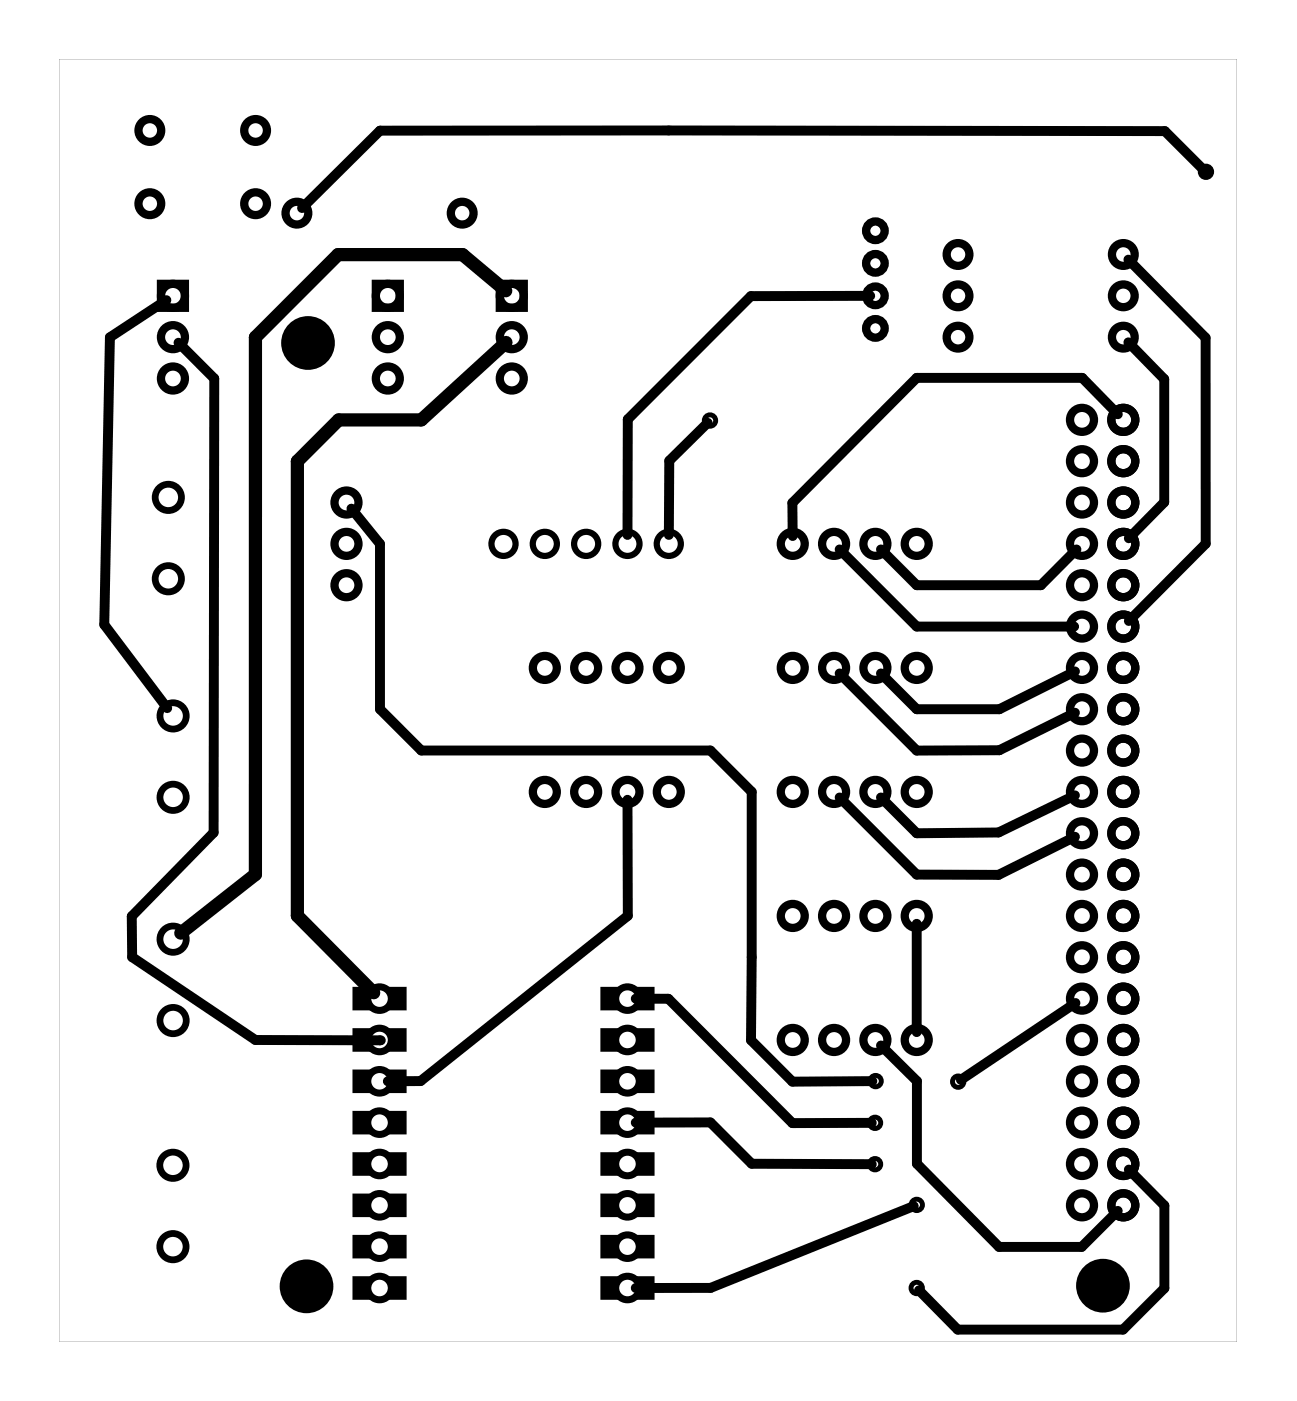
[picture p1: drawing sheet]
<svg xmlns="http://www.w3.org/2000/svg" width="80mm" height="86mm" viewBox="0 0 80 86" stroke-linecap="round" stroke-linejoin="round" font-family="sans-serif">
<g fill="#000">
<path d="M3.6 3.6h72.4v78.8h-72.4zM3.6 3.6v78.8h72.4v-78.8z"/>
<path d="M21.7 78.4h3.3v1.5h-3.3zM22.6 79.1a.75 .75 0 0 0 1.5 0 .75 .75 0 0 0-1.5 0z"/>
<path d="M21.7 75.9h3.3v1.4h-3.3zM22.6 76.6a.75 .75 0 0 0 1.5 0 .75 .75 0 0 0-1.5 0z"/>
<path d="M21.7 73.3h3.3v1.5h-3.3zM22.6 74.1a.75 .75 0 0 0 1.5 0 .75 .75 0 0 0-1.5 0z"/>
<path d="M21.7 70.8h3.3v1.4h-3.3zM22.6 71.5a.75 .75 0 0 0 1.5 0 .75 .75 0 0 0-1.5 0z"/>
<path d="M21.7 68.3h3.3v1.4h-3.3zM22.6 69a.75 .75 0 0 0 1.5 0 .75 .75 0 0 0-1.5 0z"/>
<path d="M21.7 65.7h3.3v1.5h-3.3zM22.6 66.4a.75 .75 0 0 0 1.5 0 .75 .75 0 0 0-1.5 0z"/>
<path d="M21.7 63.2h3.3v1.4h-3.3zM22.6 63.9a.75 .75 0 0 0 1.5 0 .75 .75 0 0 0-1.5 0z"/>
<path d="M21.7 60.6h3.3v1.5h-3.3zM22.6 61.4a.75 .75 0 0 0 1.5 0 .75 .75 0 0 0-1.5 0z"/>
<path d="M36.9 60.6h3.3v1.5h-3.3zM37.8 61.4a.75 .75 0 0 0 1.5 0 .75 .75 0 0 0-1.5 0z"/>
<path d="M36.9 63.2h3.3v1.4h-3.3zM37.8 63.9a.75 .75 0 0 0 1.5 0 .75 .75 0 0 0-1.5 0z"/>
<path d="M36.9 65.7h3.3v1.5h-3.3zM37.8 66.4a.75 .75 0 0 0 1.5 0 .75 .75 0 0 0-1.5 0z"/>
<path d="M36.9 68.3h3.3v1.4h-3.3zM37.8 69a.75 .75 0 0 0 1.5 0 .75 .75 0 0 0-1.5 0z"/>
<path d="M36.9 70.8h3.3v1.4h-3.3zM37.8 71.5a.75 .75 0 0 0 1.5 0 .75 .75 0 0 0-1.5 0z"/>
<path d="M36.9 73.3h3.3v1.5h-3.3zM37.8 74.1a.75 .75 0 0 0 1.5 0 .75 .75 0 0 0-1.5 0z"/>
<path d="M36.9 75.9h3.3v1.4h-3.3zM37.8 76.6a.75 .75 0 0 0 1.5 0 .75 .75 0 0 0-1.5 0z"/>
<path d="M36.9 78.4h3.3v1.5h-3.3zM37.8 79.1a.75 .75 0 0 0 1.5 0 .75 .75 0 0 0-1.5 0z"/>
<circle cx="74.1" cy="10.5" r=".3"/>
<circle cx="23.3" cy="63.9" r=".3"/>
</g>
<g fill="none" stroke="#000" stroke-width=".3">
<circle cx="74.1" cy="10.6" r=".35"/>
<circle cx="43.6" cy="25.8" r=".35"/>
<circle cx="53.8" cy="69" r=".35"/>
<circle cx="53.8" cy="71.5" r=".35"/>
<circle cx="53.8" cy="66.4" r=".35"/>
<circle cx="56.4" cy="79.1" r=".35"/>
<circle cx="56.4" cy="74" r=".35"/>
<circle cx="58.9" cy="66.5" r=".35"/>
</g>
<g fill="none" stroke="#000" stroke-width=".51">
<path d="M9.9 17.4h1.5v1.5h-1.5zM23.1 17.4h1.5v1.5h-1.5zM30.7 17.4h1.5v1.5h-1.5z"/>
<circle cx="9.2" cy="12.5" r=".7"/>
<circle cx="9.2" cy="8" r=".7"/>
<circle cx="10.6" cy="18.2" r=".74"/>
<circle cx="15.7" cy="12.5" r=".7"/>
<circle cx="15.7" cy="8" r=".7"/>
<circle cx="18.3" cy="13.1" r=".7"/>
<circle cx="23.8" cy="18.2" r=".74"/>
<circle cx="28.4" cy="13.1" r=".7"/>
<circle cx="31.5" cy="18.2" r=".74"/>
<circle cx="53.8" cy="16.2" r=".57"/>
<circle cx="53.8" cy="18.2" r=".57"/>
<circle cx="53.8" cy="14.2" r=".57"/>
<circle cx="58.9" cy="15.6" r=".7"/>
<circle cx="58.9" cy="18.2" r=".7"/>
<circle cx="69.1" cy="15.6" r=".7"/>
<circle cx="69.1" cy="18.2" r=".7"/>
<circle cx="10.6" cy="20.7" r=".74"/>
<circle cx="10.6" cy="23.3" r=".74"/>
<circle cx="21.3" cy="33.4" r=".74"/>
<circle cx="21.3" cy="30.9" r=".74"/>
<circle cx="21.3" cy="36" r=".74"/>
<circle cx="23.8" cy="20.7" r=".74"/>
<circle cx="23.8" cy="23.3" r=".74"/>
<circle cx="31.5" cy="20.7" r=".74"/>
<circle cx="31.5" cy="23.3" r=".74"/>
<circle cx="48.7" cy="33.4" r=".74"/>
<circle cx="51.3" cy="33.4" r=".74"/>
<circle cx="53.8" cy="33.4" r=".74"/>
<circle cx="53.8" cy="20.2" r=".57"/>
<circle cx="56.4" cy="33.4" r=".74"/>
<circle cx="58.9" cy="20.7" r=".7"/>
<circle cx="66.5" cy="25.8" r=".74"/>
<circle cx="66.5" cy="33.4" r=".74"/>
<circle cx="66.5" cy="30.9" r=".74"/>
<circle cx="66.5" cy="36" r=".74"/>
<circle cx="66.5" cy="38.5" r=".74"/>
<circle cx="66.5" cy="28.3" r=".74"/>
<circle cx="69.1" cy="20.7" r=".7"/>
<circle cx="69.1" cy="30.9" r=".74"/>
<circle cx="69.1" cy="33.4" r=".74"/>
<circle cx="69.1" cy="25.8" r=".74"/>
<circle cx="69.1" cy="28.3" r=".74"/>
<circle cx="69.1" cy="38.5" r=".74"/>
<circle cx="69.1" cy="36" r=".74"/>
<circle cx="33.5" cy="48.7" r=".74"/>
<circle cx="33.5" cy="41" r=".74"/>
<circle cx="36" cy="48.7" r=".74"/>
<circle cx="36" cy="41" r=".74"/>
<circle cx="38.6" cy="48.7" r=".74"/>
<circle cx="38.6" cy="41" r=".74"/>
<circle cx="41.1" cy="41" r=".74"/>
<circle cx="41.1" cy="48.7" r=".74"/>
<circle cx="48.7" cy="56.3" r=".74"/>
<circle cx="48.7" cy="41" r=".74"/>
<circle cx="48.7" cy="48.7" r=".74"/>
<circle cx="51.3" cy="48.7" r=".74"/>
<circle cx="51.3" cy="56.3" r=".74"/>
<circle cx="51.3" cy="41" r=".74"/>
<circle cx="53.8" cy="41" r=".74"/>
<circle cx="53.8" cy="56.3" r=".74"/>
<circle cx="53.8" cy="48.7" r=".74"/>
<circle cx="56.4" cy="56.3" r=".74"/>
<circle cx="56.4" cy="41" r=".74"/>
<circle cx="56.4" cy="48.7" r=".74"/>
<circle cx="66.5" cy="56.3" r=".74"/>
<circle cx="66.5" cy="58.8" r=".74"/>
<circle cx="66.5" cy="53.7" r=".74"/>
<circle cx="66.5" cy="51.2" r=".74"/>
<circle cx="66.5" cy="46.1" r=".74"/>
<circle cx="66.5" cy="43.6" r=".74"/>
<circle cx="66.5" cy="41" r=".74"/>
<circle cx="66.5" cy="48.7" r=".74"/>
<circle cx="69.1" cy="58.8" r=".74"/>
<circle cx="69.1" cy="56.3" r=".74"/>
<circle cx="69.1" cy="53.7" r=".74"/>
<circle cx="69.1" cy="51.2" r=".74"/>
<circle cx="69.1" cy="43.6" r=".74"/>
<circle cx="69.1" cy="41" r=".74"/>
<circle cx="69.1" cy="48.7" r=".74"/>
<circle cx="69.1" cy="46.1" r=".74"/>
<circle cx="48.7" cy="63.9" r=".74"/>
<circle cx="51.3" cy="63.9" r=".74"/>
<circle cx="53.8" cy="63.9" r=".74"/>
<circle cx="56.4" cy="63.9" r=".74"/>
<circle cx="66.5" cy="63.9" r=".74"/>
<circle cx="66.5" cy="61.4" r=".74"/>
<circle cx="66.5" cy="69" r=".74"/>
<circle cx="66.5" cy="66.4" r=".74"/>
<circle cx="66.5" cy="74.1" r=".74"/>
<circle cx="66.5" cy="71.5" r=".74"/>
<circle cx="69.1" cy="63.9" r=".74"/>
<circle cx="69.1" cy="61.4" r=".74"/>
<circle cx="69.1" cy="66.4" r=".74"/>
<circle cx="69.1" cy="69" r=".74"/>
<circle cx="69.1" cy="74.1" r=".74"/>
<circle cx="69.1" cy="71.5" r=".74"/>
</g>
<g fill="#000">
<circle cx="18.9" cy="21.1" r="1.65"/>
<circle cx="18.8" cy="79" r="1.65"/>
<circle cx="67.8" cy="79" r="1.65"/>
</g>
<g fill="none" stroke="#000" stroke-width=".42">
<circle cx="10.3" cy="35.6" r=".81"/>
<circle cx="10.3" cy="30.6" r=".81"/>
<circle cx="10.6" cy="49" r=".81"/>
<circle cx="10.6" cy="44" r=".81"/>
<circle cx="10.6" cy="57.7" r=".81"/>
<circle cx="10.6" cy="76.6" r=".81"/>
<circle cx="10.6" cy="71.6" r=".81"/>
<circle cx="10.6" cy="62.7" r=".81"/>
</g>
<g fill="none" stroke="#000" stroke-width=".38">
<circle cx="31" cy="33.4" r=".74"/>
<circle cx="33.5" cy="33.4" r=".74"/>
<circle cx="36" cy="33.4" r=".74"/>
<circle cx="38.6" cy="33.4" r=".74"/>
<circle cx="41.1" cy="33.4" r=".74"/>
</g>
<g fill="none" stroke="#000" stroke-width=".43">
<circle cx="23.3" cy="69" r=".72"/>
<circle cx="23.3" cy="66.4" r=".72"/>
<circle cx="23.3" cy="79.1" r=".72"/>
<circle cx="23.3" cy="76.6" r=".72"/>
<circle cx="23.3" cy="74.1" r=".72"/>
<circle cx="23.3" cy="71.5" r=".72"/>
<circle cx="23.3" cy="61.4" r=".72"/>
<circle cx="23.3" cy="63.9" r=".72"/>
<circle cx="38.6" cy="69" r=".72"/>
<circle cx="38.6" cy="66.4" r=".72"/>
<circle cx="38.6" cy="76.6" r=".72"/>
<circle cx="38.6" cy="71.5" r=".72"/>
<circle cx="38.6" cy="74.1" r=".72"/>
<circle cx="38.6" cy="79.1" r=".72"/>
<circle cx="38.6" cy="61.4" r=".72"/>
<circle cx="38.6" cy="63.9" r=".72"/>
</g>
<g fill="none" stroke="#000" stroke-width=".61">
<path d="M10.2 18.4l-3.4 2.3-.4 17.7 3.9 5.1M53.5 18.2h-7.3l-7.6 7.6v7.1M69.4 16l4.7 4.8v12.6l-4.7 4.8M74.1 10.5l-2.5-2.4-48.2-.1-4.8 4.8M11 21.1l2.2 2.2-.1 27.9-5 5.1v2.5l7.6 5.1h7.6M21.6 31.3l1.8 2.1v10.2l2.5 2.5h17.8l2.5 2.6v15.2l2.5 2.6 4.9-.1M43.5 26l-2.4 2.3v4.6M51.6 33.8l4.8 4.7h9.6M54.2 33.8l2.2 2.2h7.6l2.2-2.2M68.7 25.5l-2.2-2.3h-10.1l-7.7 7.7v2M69.4 21l2.2 2.3v7.6l-2.2 2.2M38.6 49.1v7.2l-12.7 10.1h-2.1"/>
<path d="M51.6 41.4l4.8 4.7h5l4.7-2.3M51.6 49l4.8 4.7 5 .1 4.7-2.4M56.4 56.8v6.6M66.1 48.9l-4.7 2.2-5 .1-2.2-2.2M66.1 41.3l-4.7 2.3h-5l-2.2-2.2M39.1 69h4.6l2.5 2.5h7.4M39.1 61.4h2l7.6 7.6h4.9M54.2 64.2l2.2 2.2v5.1l5 5.1h5.1l2.2-2.2M56.2 74.1l-12.5 5h-4.6M66.1 61.6l-7 4.7M69.4 71.9l2.2 2.2v5.1l-2.6 2.5h-10.1l-2.4-2.4"/>
</g>
<path d="M31.1 17.9l-2.7-2.3h-7.6l-5.1 5.1v33l-4.6 3.6M31.1 21l-5.2 4.8h-5.1l-2.5 2.5v28l4.7 4.7" fill="none" stroke="#000" stroke-width=".81"/>
</svg>
